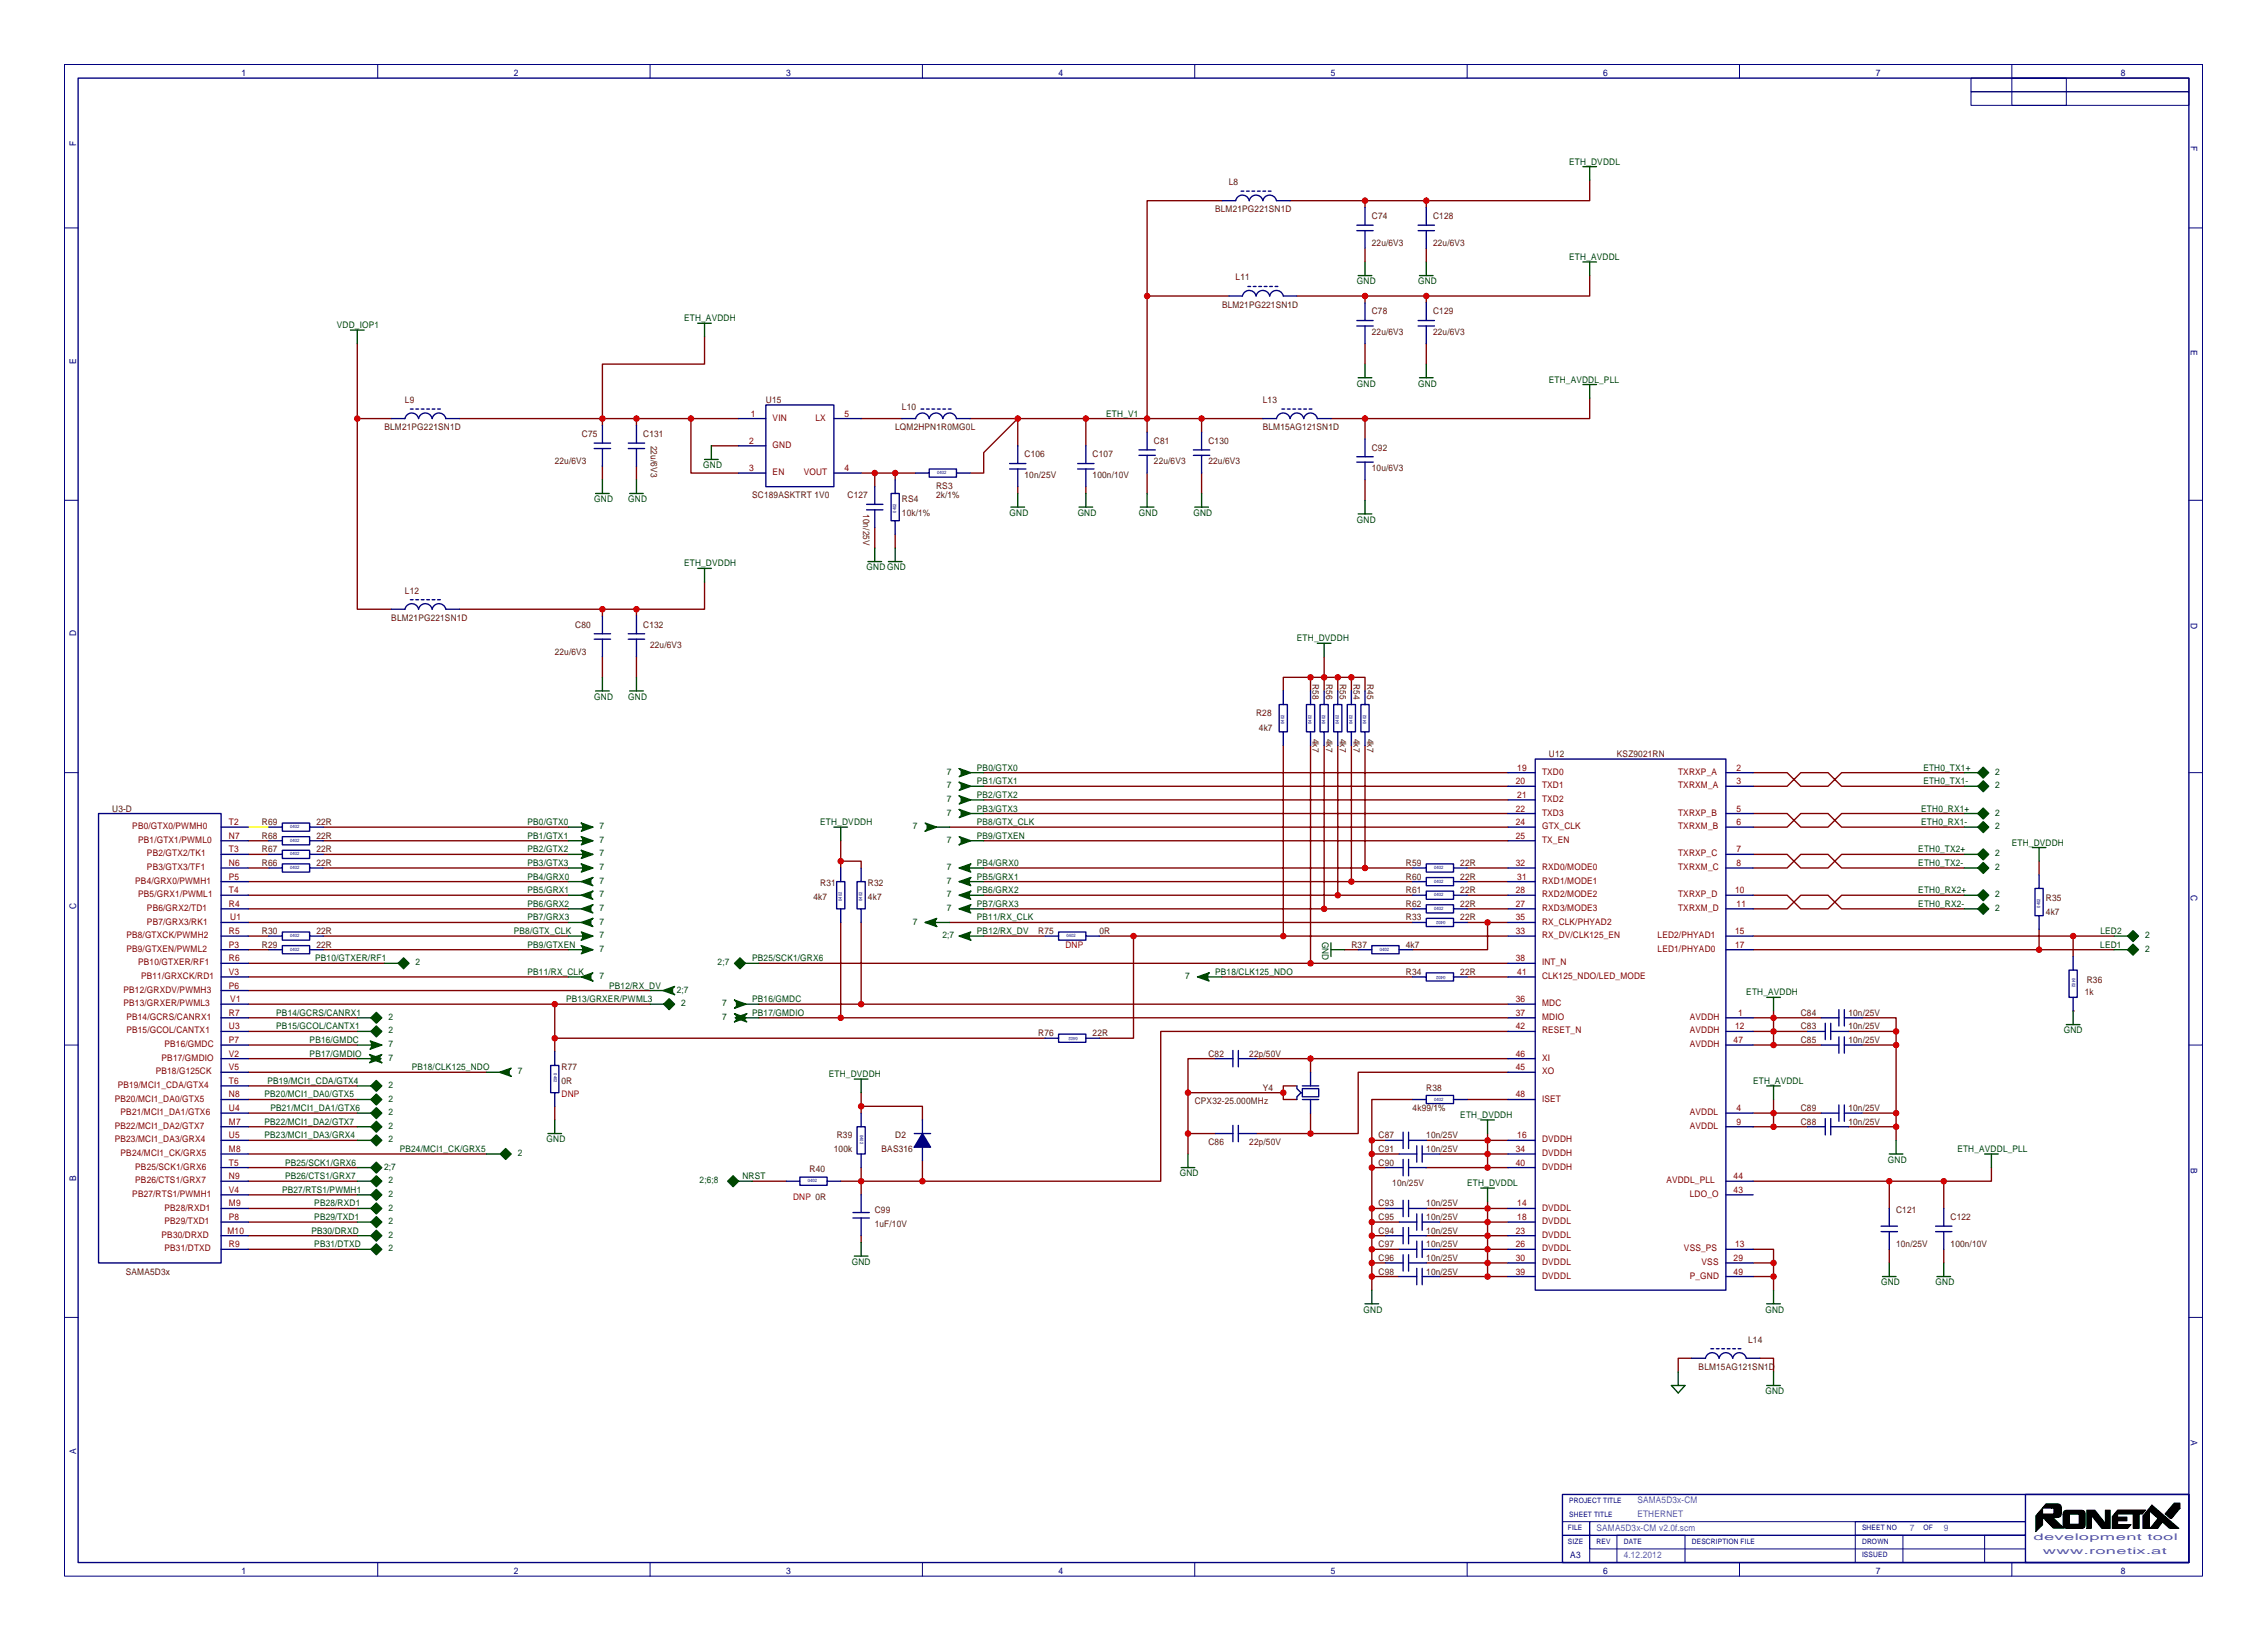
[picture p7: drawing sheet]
<svg xmlns="http://www.w3.org/2000/svg" width="423mm" height="306mm" viewBox="0 0 423 306" stroke-linecap="round" stroke-linejoin="round" font-family="sans-serif">
<defs><g id="words">
<g font-size="1.7" fill="#000080">
<text x="45.1" y="14.2">1</text>
<text x="95.9" y="14.2">2</text>
<text x="146.7" y="14.2">3</text>
<text x="197.5" y="14.2">4</text>
<text x="248.3" y="14.2">5</text>
<text x="299.1" y="14.2">6</text>
<text x="349.9" y="14.2">7</text>
<text x="395.6" y="14.2">8</text>
<text x="14.2" y="27.3" transform="rotate(-90 14.2 27.3)">F</text>
<text x="408.6" y="27.3" transform="rotate(90 408.6 27.3)">F</text>
<text x="408.6" y="65.4" transform="rotate(90 408.6 65.4)">E</text>
<text x="14.2" y="67.9" transform="rotate(-90 14.2 67.9)">E</text>
<text x="14.2" y="118.7" transform="rotate(-90 14.2 118.7)">D</text>
<text x="408.6" y="116.2" transform="rotate(90 408.6 116.2)">D</text>
<text x="408.6" y="167" transform="rotate(90 408.6 167)">C</text>
<text x="14.2" y="169.5" transform="rotate(-90 14.2 169.5)">C</text>
<text x="14.2" y="220.3" transform="rotate(-90 14.2 220.3)">B</text>
<text x="408.6" y="217.8" transform="rotate(90 408.6 217.8)">B</text>
<text x="408.6" y="268.6" transform="rotate(90 408.6 268.6)">A</text>
<text x="14.2" y="271.1" transform="rotate(-90 14.2 271.1)">A</text>
<text x="45.1" y="293.6">1</text>
<text x="95.9" y="293.6">2</text>
<text x="146.7" y="293.6">3</text>
<text x="197.5" y="293.6">4</text>
<text x="248.3" y="293.6">5</text>
<text x="292.9" y="290.5">A3</text>
<text x="299.1" y="293.6">6</text>
<text x="349.9" y="293.6">7</text>
<text x="395.6" y="293.6">8</text>
</g>
<g font-size="1.7" fill="#472400">
<text x="229.2" y="34.5">L8</text>
<text x="226.7" y="39.6">BLM21PG221SN1D</text>
<text x="255.9" y="40.9">C74</text>
<text x="267.3" y="40.9">C128</text>
<text x="255.9" y="45.9">22u/6V3</text>
<text x="267.3" y="45.9">22u/6V3</text>
<text x="230.5" y="52.3">L11</text>
<text x="227.9" y="57.4">BLM21PG221SN1D</text>
<text x="255.9" y="58.6">C78</text>
<text x="267.3" y="58.6">C129</text>
<text x="255.9" y="62.5">22u/6V3</text>
<text x="267.3" y="62.5">22u/6V3</text>
<text x="75.5" y="75.2">L9</text>
<text x="142.8" y="75.2">U15</text>
<text x="168.2" y="76.4">L10</text>
<text x="235.6" y="75.2">L13</text>
<text x="71.7" y="80.2">BLM21PG221SN1D</text>
<text x="108.6" y="81.5">C75</text>
<text x="120" y="81.5">C131</text>
<text x="121.4" y="83.1" transform="rotate(90 121.4 83.1)">22u/6V3</text>
<text x="167" y="80.2">LQM2HPN1R0MG0L</text>
<text x="215.2" y="82.8">C81</text>
<text x="225.4" y="82.8">C130</text>
<text x="235.6" y="80.2">BLM15AG121SN1D</text>
<text x="103.5" y="86.6">22u/6V3</text>
<text x="191.1" y="85.3">C106</text>
<text x="191.1" y="89.1">10n/25V</text>
<text x="203.8" y="85.3">C107</text>
<text x="203.8" y="89.1">100n/10V</text>
<text x="215.2" y="86.6">22u/6V3</text>
<text x="225.4" y="86.6">22u/6V3</text>
<text x="255.9" y="84">C92</text>
<text x="255.9" y="87.9">10u/6V3</text>
<text x="140.3" y="92.9">SC189ASKTRT 1V0</text>
<text x="158.1" y="92.9">C127</text>
<text x="161" y="95.9" transform="rotate(90 161 95.9)">10n/25V</text>
<text x="168.2" y="93.7">RS4</text>
<text x="174.6" y="91.2">RS3</text>
<text x="174.6" y="92.9">2k/1%</text>
<text x="168.2" y="96.2">10k/1%</text>
<text x="75.5" y="110.7">L12</text>
<text x="73" y="115.8">BLM21PG221SN1D</text>
<text x="107.3" y="117.1">C80</text>
<text x="120" y="117.1">C132</text>
<text x="103.5" y="122.1">22u/6V3</text>
<text x="121.3" y="120.9">22u/6V3</text>
<text x="244.8" y="127.6" transform="rotate(90 244.8 127.6)">R58</text>
<text x="247.4" y="127.6" transform="rotate(90 247.4 127.6)">R56</text>
<text x="249.9" y="127.6" transform="rotate(90 249.9 127.6)">R55</text>
<text x="252.4" y="127.6" transform="rotate(90 252.4 127.6)">R54</text>
<text x="255" y="127.6" transform="rotate(90 255 127.6)">R45</text>
<text x="234.3" y="133.6">R28</text>
<text x="234.8" y="136.4">4k7</text>
<text x="244.8" y="137.8" transform="rotate(90 244.8 137.8)">4k7</text>
<text x="247.4" y="137.8" transform="rotate(90 247.4 137.8)">4k7</text>
<text x="249.9" y="137.8" transform="rotate(90 249.9 137.8)">4k7</text>
<text x="252.4" y="137.8" transform="rotate(90 252.4 137.8)">4k7</text>
<text x="255" y="137.8" transform="rotate(90 255 137.8)">4k7</text>
<text x="288.9" y="141.2">U12</text>
<text x="301.6" y="141.2">KSZ9021RN</text>
<text x="20.9" y="151.4">U3-D</text>
<text x="48.9" y="153.9">R69</text>
<text x="59" y="153.9">22R</text>
<text x="48.9" y="156.4">R68</text>
<text x="48.9" y="159">R67</text>
<text x="48.9" y="161.5">R66</text>
<text x="59" y="156.4">22R</text>
<text x="59" y="159">22R</text>
<text x="59" y="161.5">22R</text>
<text x="262.2" y="161.5">R59</text>
<text x="272.4" y="161.5">22R</text>
<text x="151.7" y="167.9">4k7</text>
<text x="153" y="165.3">R31</text>
<text x="161.9" y="165.3">R32</text>
<text x="161.9" y="167.9">4k7</text>
<text x="262.2" y="164.1">R60</text>
<text x="262.2" y="166.6">R61</text>
<text x="272.4" y="164.1">22R</text>
<text x="272.4" y="166.6">22R</text>
<text x="262.2" y="169.1">R62</text>
<text x="262.2" y="171.7">R33</text>
<text x="272.4" y="169.1">22R</text>
<text x="272.4" y="171.7">22R</text>
<text x="381.6" y="168.1">R35</text>
<text x="381.6" y="170.7">4k7</text>
<text x="48.9" y="176.8">R29</text>
<text x="48.9" y="174.2">R30</text>
<text x="59" y="176.8">22R</text>
<text x="59" y="174.2">22R</text>
<text x="193.6" y="174.2">R75</text>
<text x="205.1" y="174.2">0R</text>
<text x="252.1" y="176.8">R37</text>
<text x="262.2" y="176.8">4k7</text>
<text x="262.2" y="181.8">R34</text>
<text x="272.4" y="181.8">22R</text>
<text x="388.9" y="185.6">1k</text>
<text x="389.2" y="183.4">R36</text>
<text x="335.9" y="192">C83</text>
<text x="335.9" y="189.5">C84</text>
<text x="344.8" y="192">10n/25V</text>
<text x="344.8" y="189.5">10n/25V</text>
<text x="193.6" y="193.3">R76</text>
<text x="203.8" y="193.3">22R</text>
<text x="225.4" y="197.1">C82</text>
<text x="233" y="197.1">22p/50V</text>
<text x="335.9" y="194.5">C85</text>
<text x="344.8" y="194.5">10n/25V</text>
<text x="104.7" y="199.6">R77</text>
<text x="104.7" y="202.2">0R</text>
<text x="235.6" y="203.4">Y4</text>
<text x="266" y="203.4">R38</text>
<text x="222.9" y="206">CPX32-25.000MHz</text>
<text x="263.5" y="207.2">4k99/1%</text>
<text x="335.9" y="209.8">C88</text>
<text x="335.9" y="207.2">C89</text>
<text x="344.8" y="209.8">10n/25V</text>
<text x="344.8" y="207.2">10n/25V</text>
<text x="155.5" y="214.9">100k</text>
<text x="156.1" y="212.3">R39</text>
<text x="164.4" y="214.9">BAS316</text>
<text x="167" y="212.3">D2</text>
<text x="225.4" y="213.6">C86</text>
<text x="233" y="213.6">22p/50V</text>
<text x="257.1" y="212.3">C87</text>
<text x="257.1" y="214.9">C91</text>
<text x="266" y="212.3">10n/25V</text>
<text x="266" y="214.9">10n/25V</text>
<text x="151" y="218.7">R40</text>
<text x="257.1" y="217.4">C90</text>
<text x="259.7" y="221.2">10n/25V</text>
<text x="163.2" y="226.3">C99</text>
<text x="257.1" y="227.6">C95</text>
<text x="257.1" y="225">C93</text>
<text x="266" y="227.6">10n/25V</text>
<text x="266" y="225">10n/25V</text>
<text x="353.7" y="226.3">C121</text>
<text x="363.8" y="227.6">C122</text>
<text x="163.2" y="228.8">1uF/10V</text>
<text x="257.1" y="232.6">C97</text>
<text x="257.1" y="230.1">C94</text>
<text x="266" y="232.6">10n/25V</text>
<text x="266" y="230.1">10n/25V</text>
<text x="353.7" y="232.6">10n/25V</text>
<text x="363.8" y="232.6">100n/10V</text>
<text x="23.5" y="237.7">SAMA5D3x</text>
<text x="257.1" y="235.2">C96</text>
<text x="257.1" y="237.7">C98</text>
<text x="266" y="235.2">10n/25V</text>
<text x="266" y="237.7">10n/25V</text>
<text x="326.1" y="250.4">L14</text>
<text x="316.8" y="255.5">BLM15AG121SN1D</text>
</g>
<g font-size="1.7" fill="#004700">
<text x="292.7" y="30.7">ETH_DVDDL</text>
<text x="253.1" y="53.1">GND</text>
<text x="264.5" y="53.1">GND</text>
<text x="292.7" y="48.5">ETH_AVDDL</text>
<text x="127.6" y="59.9">ETH_AVDDH</text>
<text x="62.8" y="61.2">VDD_IOP1</text>
<text x="288.9" y="71.3">ETH_AVDDL_PLL</text>
<text x="206.3" y="77.7">ETH_V1</text>
<text x="253.1" y="72.1">GND</text>
<text x="264.5" y="72.1">GND</text>
<text x="131.2" y="87.3">GND</text>
<text x="110.8" y="93.7">GND</text>
<text x="117.2" y="93.7">GND</text>
<text x="188.3" y="96.2">GND</text>
<text x="201" y="96.2">GND</text>
<text x="212.4" y="96.2">GND</text>
<text x="222.6" y="96.2">GND</text>
<text x="253.1" y="97.5">GND</text>
<text x="127.6" y="105.6">ETH_DVDDH</text>
<text x="161.6" y="106.4">GNDGND</text>
<text x="241.9" y="119.6">ETH_DVDDH</text>
<text x="110.8" y="130.5">GND</text>
<text x="117.2" y="130.5">GND</text>
<text x="182.2" y="143.7">PB0/GTX0</text>
<text x="358.7" y="143.7">ETH0_TX1+</text>
<text x="176.6" y="149.6">7</text>
<text x="176.6" y="144.5">7</text>
<text x="176.6" y="147">7</text>
<text x="182.2" y="148.8">PB2/GTX2</text>
<text x="182.2" y="146.3">PB1/GTX1</text>
<text x="358.7" y="146.3">ETH0_TX1-</text>
<text x="372.2" y="144.5">2</text>
<text x="372.2" y="147">2</text>
<text x="98.4" y="153.9">PB0/GTX0</text>
<text x="111.8" y="154.7">7</text>
<text x="153" y="153.9">ETH_DVDDH</text>
<text x="170.2" y="154.7">7</text>
<text x="176.6" y="152.1">7</text>
<text x="182.2" y="153.9">PB8/GTX_CLK</text>
<text x="182.2" y="151.4">PB3/GTX3</text>
<text x="358.3" y="151.4">ETH0_RX1+</text>
<text x="358.3" y="153.9">ETH0_RX1-</text>
<text x="372.2" y="152.1">2</text>
<text x="372.2" y="154.7">2</text>
<text x="98.4" y="156.4">PB1/GTX1</text>
<text x="98.4" y="159">PB2/GTX2</text>
<text x="98.4" y="161.5">PB3/GTX3</text>
<text x="111.8" y="157.2">7</text>
<text x="111.8" y="159.7">7</text>
<text x="176.6" y="157.2">7</text>
<text x="182.2" y="161.5">PB4/GRX0</text>
<text x="182.2" y="156.4">PB9/GTXEN</text>
<text x="357.8" y="159">ETH0_TX2+</text>
<text x="357.8" y="161.5">ETH0_TX2-</text>
<text x="372.2" y="159.7">2</text>
<text x="375.3" y="157.7">ETH_DVDDH</text>
<text x="98.4" y="166.6">PB5/GRX1</text>
<text x="98.4" y="164.1">PB4/GRX0</text>
<text x="111.8" y="167.4">7</text>
<text x="111.8" y="164.8">7</text>
<text x="111.8" y="162.3">7</text>
<text x="176.6" y="164.8">7</text>
<text x="176.6" y="167.4">7</text>
<text x="176.6" y="162.3">7</text>
<text x="182.2" y="164.1">PB5/GRX1</text>
<text x="182.2" y="166.6">PB6/GRX2</text>
<text x="357.8" y="166.6">ETH0_RX2+</text>
<text x="372.2" y="162.3">2</text>
<text x="372.2" y="167.4">2</text>
<text x="98.4" y="169.1">PB6/GRX2</text>
<text x="98.4" y="171.7">PB7/GRX3</text>
<text x="111.8" y="169.9">7</text>
<text x="111.8" y="172.4">7</text>
<text x="170.2" y="172.4">7</text>
<text x="176.6" y="169.9">7</text>
<text x="182.2" y="171.7">PB11/RX_CLK</text>
<text x="182.2" y="169.1">PB7/GRX3</text>
<text x="357.8" y="169.1">ETH0_RX2-</text>
<text x="372.2" y="169.9">2</text>
<text x="58.8" y="179.3">PB10/GTXER/RF1</text>
<text x="95.9" y="174.2">PB8/GTX_CLK</text>
<text x="98.4" y="176.8">PB9/GTXEN</text>
<text x="111.8" y="175">7</text>
<text x="111.8" y="177.5">7</text>
<text x="140.3" y="179.3">PB25/SCK1/GRX6</text>
<text x="175.8" y="175">2;7</text>
<text x="182.2" y="174.2">PB12/RX_DV</text>
<text x="246.6" y="175.6" transform="rotate(90 246.6 175.6)">GND</text>
<text x="391.7" y="176.8">LED1</text>
<text x="391.8" y="174.2">LED2</text>
<text x="400.1" y="175">2</text>
<text x="400.1" y="177.5">2</text>
<text x="77.5" y="180.1">2</text>
<text x="98.4" y="181.8">PB11/RX_CLK</text>
<text x="111.8" y="182.6">7</text>
<text x="113.6" y="184.4">PB12/RX_DV</text>
<text x="126.2" y="185.1">2;7</text>
<text x="133.9" y="180.1">2;7</text>
<text x="221" y="182.6">7</text>
<text x="226.7" y="181.8">PB18/CLK125_NDO</text>
<text x="325.7" y="185.6">ETH_AVDDH</text>
<text x="51.5" y="192">PB15/GCOL/CANTX1</text>
<text x="51.5" y="189.5">PB14/GCRS/CANRX1</text>
<text x="72.4" y="190.2">2</text>
<text x="105.6" y="186.9">PB13/GRXER/PWML3</text>
<text x="127.1" y="187.7">2</text>
<text x="134.7" y="187.7">7</text>
<text x="134.7" y="190.2">7</text>
<text x="140.3" y="186.9">PB16/GMDC</text>
<text x="140.3" y="189.5">PB17/GMDIO</text>
<text x="57.8" y="197.1">PB17/GMDIO</text>
<text x="57.8" y="194.5">PB16/GMDC</text>
<text x="72.4" y="197.8">7</text>
<text x="72.4" y="195.3">7</text>
<text x="72.4" y="192.8">2</text>
<text x="384.9" y="192.8">GND</text>
<text x="49.9" y="202.2">PB19/MCI1_CDA/GTX4</text>
<text x="72.4" y="202.9">2</text>
<text x="76.8" y="199.6">PB18/CLK125_NDO</text>
<text x="96.6" y="200.4">7</text>
<text x="154.6" y="200.9">ETH_DVDDH</text>
<text x="327" y="202.2">ETH_AVDDL</text>
<text x="49.3" y="209.8">PB22/MCI1_DA2/GTX7</text>
<text x="49.3" y="204.7">PB20/MCI1_DA0/GTX5</text>
<text x="50.4" y="207.2">PB21/MCI1_DA1/GTX6</text>
<text x="72.4" y="208">2</text>
<text x="72.4" y="205.5">2</text>
<text x="272.4" y="208.5">ETH_DVDDH</text>
<text x="49.3" y="212.3">PB23/MCI1_DA3/GRX4</text>
<text x="72.4" y="213.1">2</text>
<text x="72.4" y="210.5">2</text>
<text x="74.6" y="214.9">PB24/MCI1_CK/GRX5</text>
<text x="96.6" y="215.6">2</text>
<text x="101.9" y="213.1">GND</text>
<text x="365.1" y="214.9">ETH_AVDDL_PLL</text>
<text x="53.2" y="217.4">PB25/SCK1/GRX6</text>
<text x="53.2" y="219.9">PB26/CTS1/GRX7</text>
<text x="71.6" y="218.2">2;7</text>
<text x="72.4" y="220.7">2</text>
<text x="130.5" y="220.7">2;6;8</text>
<text x="138.5" y="219.9">NRST</text>
<text x="220.1" y="219.4">GND</text>
<text x="273.7" y="221.2">ETH_DVDDL</text>
<text x="352.1" y="216.9">GND</text>
<text x="52.6" y="222.5">PB27/RTS1/PWMH1</text>
<text x="58.6" y="225">PB28/RXD1</text>
<text x="58.6" y="227.6">PB29/TXD1</text>
<text x="72.4" y="223.2">2</text>
<text x="72.4" y="225.8">2</text>
<text x="58.1" y="230.1">PB30/DRXD</text>
<text x="58.6" y="232.6">PB31/DTXD</text>
<text x="72.4" y="228.3">2</text>
<text x="72.4" y="230.9">2</text>
<text x="72.4" y="233.4">2</text>
<text x="158.9" y="235.9">GND</text>
<text x="350.9" y="239.7">GND</text>
<text x="361" y="239.7">GND</text>
<text x="254.3" y="244.8">GND</text>
<text x="329.3" y="244.8">GND</text>
<text x="329.3" y="260.1">GND</text>
</g>
<g font-size="1.7" fill="#800000">
<text x="140" y="77.7">1</text>
<text x="157.5" y="77.7">5</text>
<text x="139.8" y="82.8">2</text>
<text x="144.1" y="78.5">VIN</text>
<text x="144.1" y="83.5">GND</text>
<text x="152.1" y="78.5">LX</text>
<text x="139.8" y="87.9">3</text>
<text x="144.1" y="88.6">EN</text>
<text x="149.9" y="88.6">VOUT</text>
<text x="157.5" y="87.9">4</text>
<text x="283" y="143.7">19</text>
<text x="323.9" y="143.7">2</text>
<text x="282.7" y="146.3">20</text>
<text x="283" y="148.8">21</text>
<text x="287.6" y="144.5">TXD0</text>
<text x="287.6" y="147">TXD1</text>
<text x="287.6" y="149.6">TXD2</text>
<text x="313" y="144.5">TXRXP_A</text>
<text x="313" y="147">TXRXM_A</text>
<text x="323.9" y="146.3">3</text>
<text x="24.7" y="154.7">PB0/GTX0/PWMH0</text>
<text x="42.7" y="153.9">T2</text>
<text x="282.7" y="151.4">22</text>
<text x="282.7" y="153.9">24</text>
<text x="287.6" y="152.1">TXD3</text>
<text x="287.6" y="154.7">GTX_CLK</text>
<text x="313" y="152.1">TXRXP_B</text>
<text x="313" y="154.7">TXRXM_B</text>
<text x="323.9" y="151.4">5</text>
<text x="323.9" y="153.9">6</text>
<text x="25.8" y="157.2">PB1/GTX1/PWML0</text>
<text x="27.4" y="159.7">PB2/GTX2/TK1</text>
<text x="42.7" y="156.4">N7</text>
<text x="42.7" y="159">T3</text>
<text x="42.7" y="161.5">N6</text>
<text x="282.7" y="156.4">25</text>
<text x="282.7" y="161.5">32</text>
<text x="287.6" y="157.2">TX_EN</text>
<text x="313" y="159.7">TXRXP_C</text>
<text x="323.9" y="159">7</text>
<text x="323.9" y="161.5">8</text>
<text x="25.2" y="164.8">PB4/GRX0/PWMH1</text>
<text x="25.8" y="167.4">PB5/GRX1/PWML1</text>
<text x="27.4" y="162.3">PB3/GTX3/TF1</text>
<text x="42.7" y="164.1">P5</text>
<text x="42.7" y="166.6">T4</text>
<text x="282.7" y="166.6">28</text>
<text x="283" y="164.1">31</text>
<text x="287.6" y="167.4">RXD2/MODE2</text>
<text x="287.6" y="164.8">RXD1/MODE1</text>
<text x="287.6" y="162.3">RXD0/MODE0</text>
<text x="313" y="162.3">TXRXM_C</text>
<text x="313" y="167.4">TXRXP_D</text>
<text x="323.6" y="166.6">10</text>
<text x="27.4" y="169.9">PB6/GRX2/TD1</text>
<text x="27.4" y="172.4">PB7/GRX3/RK1</text>
<text x="42.7" y="169.1">R4</text>
<text x="43" y="171.7">U1</text>
<text x="282.7" y="169.1">27</text>
<text x="282.7" y="171.7">35</text>
<text x="287.6" y="169.9">RXD3/MODE3</text>
<text x="287.6" y="172.4">RX_CLK/PHYAD2</text>
<text x="313" y="169.9">TXRXM_D</text>
<text x="323.9" y="169.1">11</text>
<text x="23.6" y="175">PB8/GTXCK/PWMH2</text>
<text x="23.6" y="177.5">PB9/GTXEN/PWML2</text>
<text x="42.7" y="174.2">R5</text>
<text x="42.7" y="176.8">P3</text>
<text x="42.7" y="179.3">R6</text>
<text x="282.7" y="174.2">33</text>
<text x="282.7" y="179.3">38</text>
<text x="287.6" y="175">RX_DV/CLK125_EN</text>
<text x="309.2" y="175">LED2/PHYAD1</text>
<text x="309.2" y="177.5">LED1/PHYAD0</text>
<text x="323.6" y="174.2">15</text>
<text x="323.6" y="176.8">17</text>
<text x="23" y="185.1">PB12/GRXDV/PWMH3</text>
<text x="25.8" y="180.1">PB10/GTXER/RF1</text>
<text x="26.3" y="182.6">PB11/GRXCK/RD1</text>
<text x="42.7" y="181.8">V3</text>
<text x="42.7" y="184.4">P6</text>
<text x="283" y="181.8">41</text>
<text x="287.6" y="180.1">INT_N</text>
<text x="287.6" y="182.6">CLK125_NDO/LED_MODE</text>
<text x="23" y="187.7">PB13/GRXER/PWML3</text>
<text x="23.6" y="190.2">PB14/GCRS/CANRX1</text>
<text x="42.7" y="189.5">R7</text>
<text x="42.7" y="192">U3</text>
<text x="43" y="186.9">V1</text>
<text x="282.7" y="186.9">36</text>
<text x="282.7" y="189.5">37</text>
<text x="282.7" y="192">42</text>
<text x="287.6" y="187.7">MDC</text>
<text x="287.6" y="190.2">MDIO</text>
<text x="315.2" y="190.2">AVDDH</text>
<text x="323.6" y="192">12</text>
<text x="324.2" y="189.5">1</text>
<text x="23.6" y="192.8">PB15/GCOL/CANTX1</text>
<text x="30.1" y="197.8">PB17/GMDIO</text>
<text x="30.7" y="195.3">PB16/GMDC</text>
<text x="42.7" y="194.5">P7</text>
<text x="42.7" y="197.1">V2</text>
<text x="282.7" y="197.1">46</text>
<text x="287.6" y="192.8">RESET_N</text>
<text x="287.6" y="197.8">XI</text>
<text x="315.2" y="192.8">AVDDH</text>
<text x="315.2" y="195.3">AVDDH</text>
<text x="323.4" y="194.5">47</text>
<text x="22" y="202.9">PB19/MCI1_CDA/GTX4</text>
<text x="29.1" y="200.4">PB18/G125CK</text>
<text x="42.7" y="199.6">V5</text>
<text x="42.7" y="202.2">T6</text>
<text x="282.7" y="199.6">45</text>
<text x="287.6" y="200.4">XO</text>
<text x="21.4" y="205.5">PB20/MCI1_DA0/GTX5</text>
<text x="22.5" y="208">PB21/MCI1_DA1/GTX6</text>
<text x="42.7" y="204.7">N8</text>
<text x="42.7" y="207.2">U4</text>
<text x="42.7" y="209.8">M7</text>
<text x="282.7" y="204.7">48</text>
<text x="287.6" y="205.5">ISET</text>
<text x="315.2" y="208">AVDDL</text>
<text x="323.9" y="207.2">4</text>
<text x="323.9" y="209.8">9</text>
<text x="21.4" y="210.5">PB22/MCI1_DA2/GTX7</text>
<text x="21.4" y="213.1">PB23/MCI1_DA3/GRX4</text>
<text x="22.5" y="215.6">PB24/MCI1_CK/GRX5</text>
<text x="42.7" y="212.3">U5</text>
<text x="42.7" y="214.9">M8</text>
<text x="282.7" y="214.9">34</text>
<text x="283" y="212.3">16</text>
<text x="287.6" y="213.1">DVDDH</text>
<text x="287.6" y="215.6">DVDDH</text>
<text x="315.2" y="210.5">AVDDL</text>
<text x="25.2" y="218.2">PB25/SCK1/GRX6</text>
<text x="25.2" y="220.7">PB26/CTS1/GRX7</text>
<text x="42.7" y="217.4">T5</text>
<text x="42.7" y="219.9">N9</text>
<text x="282.7" y="217.4">40</text>
<text x="287.6" y="218.2">DVDDH</text>
<text x="310.8" y="220.7">AVDDL_PLL</text>
<text x="323.4" y="219.9">44</text>
<text x="24.7" y="223.2">PB27/RTS1/PWMH1</text>
<text x="30.7" y="225.8">PB28/RXD1</text>
<text x="42.7" y="222.5">V4</text>
<text x="42.7" y="225">M9</text>
<text x="42.7" y="227.6">P8</text>
<text x="283" y="225">14</text>
<text x="283" y="227.6">18</text>
<text x="287.6" y="225.8">DVDDL</text>
<text x="315.2" y="223.2">LDO_O</text>
<text x="323.4" y="222.5">43</text>
<text x="30.1" y="230.9">PB30/DRXD</text>
<text x="30.7" y="228.3">PB29/TXD1</text>
<text x="30.7" y="233.4">PB31/DTXD</text>
<text x="42.4" y="230.1">M10</text>
<text x="42.7" y="232.6">R9</text>
<text x="282.7" y="230.1">23</text>
<text x="282.7" y="232.6">26</text>
<text x="287.6" y="228.3">DVDDL</text>
<text x="287.6" y="230.9">DVDDL</text>
<text x="287.6" y="233.4">DVDDL</text>
<text x="314.1" y="233.4">VSS_PS</text>
<text x="323.6" y="232.6">13</text>
<text x="282.7" y="235.2">30</text>
<text x="282.7" y="237.7">39</text>
<text x="287.6" y="235.9">DVDDL</text>
<text x="287.6" y="238.5">DVDDL</text>
<text x="315.2" y="238.5">P_GND</text>
<text x="317.4" y="235.9">VSS</text>
<text x="323.4" y="235.2">29</text>
<text x="323.4" y="237.7">49</text>
</g>
<g font-size="1.7" fill="#e30000">
<text x="198.7" y="176.8">DNP</text>
<text x="104.7" y="204.7">DNP</text>
<text x="147.9" y="223.7">DNP 0R</text>
</g>
<g font-size="1.7" fill="#0d7af2">
<text x="305.4" y="280.4">SAMA5D3x-CM</text>
<text x="297.8" y="285.5">SAMA5D3x-CM v2.0f.scm</text>
<text x="305.4" y="282.9">ETHERNET</text>
<text x="356.2" y="285.5">7</text>
<text x="362.6" y="285.5">9</text>
<text x="379.3" y="287.2">development tool</text>
<text x="302.9" y="290.5">4.12.2012</text>
<text x="381" y="289.8">www.ronetix.at</text>
</g>
<g font-size="1.4" fill="#000080">
<text x="292.7" y="280.3">PROJECT TITLE</text>
<text x="292.5" y="287.9">SIZE</text>
<text x="292.5" y="285.4">FILE</text>
<text x="292.7" y="282.9">SHEET TITLE</text>
<text x="297.8" y="287.9">REV</text>
<text x="302.9" y="287.9">DATE</text>
<text x="315.6" y="287.9">DESCRIPTION FILE</text>
<text x="347.3" y="287.9">DROWN</text>
<text x="347.3" y="285.4">SHEET NO</text>
<text x="358.7" y="285.4">OF</text>
<text x="347.3" y="290.5">ISSUED</text>
</g>
<g font-size=".8" fill="#000080">
<text x="174.8" y="88.4">0402</text>
<text x="167.2" y="95.6" transform="rotate(-90 167.2 95.6)">0402</text>
<text x="239.6" y="135" transform="rotate(-90 239.6 135)">0402</text>
<text x="244.6" y="135" transform="rotate(-90 244.6 135)">0402</text>
<text x="247.2" y="135" transform="rotate(-90 247.2 135)">0402</text>
<text x="249.7" y="135" transform="rotate(-90 249.7 135)">0402</text>
<text x="252.3" y="135" transform="rotate(-90 252.3 135)">0402</text>
<text x="254.8" y="135" transform="rotate(-90 254.8 135)">0402</text>
<text x="54.1" y="154.5">0402</text>
<text x="54.1" y="157">0402</text>
<text x="54.1" y="159.5">0402</text>
<text x="54.1" y="162.1">0402</text>
<text x="267.5" y="162.1">0402</text>
<text x="267.5" y="164.6">0402</text>
<text x="267.5" y="167.2">0402</text>
<text x="157" y="168" transform="rotate(-90 157 168)">0402</text>
<text x="160.8" y="168" transform="rotate(-90 160.8 168)">0402</text>
<text x="267.5" y="169.7">0402</text>
<text x="269.6" y="171.9" transform="rotate(-180 269.6 171.9)">0402</text>
<text x="380.5" y="169.3" transform="rotate(-90 380.5 169.3)">0402</text>
<text x="54.1" y="177.3">0402</text>
<text x="54.1" y="174.8">0402</text>
<text x="198.9" y="174.8">0402</text>
<text x="257.3" y="177.3">0402</text>
<text x="269.6" y="182" transform="rotate(-180 269.6 182)">0402</text>
<text x="386.5" y="182.4" transform="rotate(90 386.5 182.4)">0402</text>
<text x="201.1" y="193.4" transform="rotate(-180 201.1 193.4)">0402</text>
<text x="103.3" y="200.2" transform="rotate(90 103.3 200.2)">0402</text>
<text x="267.5" y="205.3">0402</text>
<text x="160.4" y="211.6" transform="rotate(90 160.4 211.6)">0402</text>
<text x="150.7" y="220.5">0402</text>
</g>
</g></defs>
<g fill="none" stroke="#800000" stroke-width=".25">
<path d="M227.9 37.4h-13.9v17.8M240.6 37.4h25.4M254.6 37.4v1.3M266 37.4v1.3M296.5 33.6v3.8h-30.5M214 55.2v22.9h-11.5M214 55.2h15.2M241.9 55.2h24.1M254.6 46.3v2.6M254.6 55.2v1.3M266 46.3v2.6M266 55.2v1.3"/>
<path d="M296.5 51.4v3.8h-30.5M66.6 78.1v35.5h6.4M66.6 78.1h6.4M66.6 64.1v14M85.7 78.1h43.2M118.7 78.1v1.2M131.4 62.8v5.1h-19v11.4M137.8 78.1h-8.9v10.1h8.9M160.6 78.1h7.6M180.9 78.1h21.6M202.5 78.1v5.1M224.1 78.1v2.5"/>
<path d="M235.6 78.1h-21.6v2.5M248.3 78.1h6.3M254.6 64.1v3.8M254.6 78.1v3.8M266 64.1v3.8M296.5 74.3v3.8h-41.9M112.4 87v2.5M118.7 87v2.5M132.7 83.2h5.1M160.6 88.2h10.2M163.2 88.2v2.6M163.2 98.4v3.8"/>
<path d="M167 88.2v1.3M167 99.7v2.5M189.8 83.2v-5.1l-6.3 6.3v3.8h-2.6M189.8 90.8v1.2M202.5 90.8v1.2M214 88.2v3.8M224.1 88.2v3.8M254.6 89.5v3.8M85.7 113.6h33M112.4 113.6v1.3M118.7 113.6v1.3M131.4 108.6v5h-12.7"/>
<path d="M112.4 122.5v3.8M118.7 122.5v3.8M239.4 139v35.6M244.4 126.3h-5v2.6M244.4 126.3v2.6M244.4 139v40.7M244.4 126.3h7.7M247 122.5v6.4M247 139v30.5M249.5 126.3v2.6M249.5 139v28M252.1 126.3h2.5v2.6"/>
<path d="M252.1 126.3v2.6M252.1 139v25.4M254.6 139v22.9M46.3 159.4h3.8M46.3 156.8h3.8M60.3 159.4h45.7M60.3 156.8h45.7M60.3 154.3h45.7M156.8 156.8v5.1M177.1 154.3h104.2M183.5 156.8h97.8M183.5 151.7h97.8"/>
<path d="M183.5 149.2h97.8M183.5 146.7h97.8M183.5 144.1h97.8M327 159.4h6.3l2.6 2.5h5.1l2.5-2.5h22.9M327 154.3h6.3l2.6-2.6h5.1l2.5 2.6h22.9M327 151.7h6.3l2.6 2.6h5.1l2.5-2.6h22.9M327 146.7h6.3l2.6-2.6h5.1l2.5 2.6h22.9M327 144.1h6.3l2.6 2.6h5.1l2.5-2.6h22.9M46.3 177.1h3.8M46.3 172.1h59.7M46.3 169.5h59.7M46.3 167h59.7"/>
<path d="M46.3 164.4h59.7M46.3 174.6h3.8M46.3 161.9h3.8M46.3 179.7h25.4M60.3 177.1h45.7M60.3 174.6h45.7M60.3 161.9h45.7M141.6 179.7h139.7M156.8 160.6h3.8v1.3M156.8 172.1v17.7M160.6 172.1v15.2M177.1 172.1h86.4"/>
<path d="M183.5 169.5h80M183.5 167h80M183.5 164.4h80M183.5 174.6h11.4M183.5 161.9h80M205.1 174.6h76.2M211.4 174.6v19h-6.3M250.8 177.1h2.5M273.7 172.1h7.6M273.7 169.5h7.6M273.7 167h7.6M273.7 164.4h7.6"/>
<path d="M273.7 161.9h7.6M277.5 172.1v5h-14M327 169.5h6.3l2.6-2.5h5.1l2.5 2.5h22.9M327 167h6.3l2.6 2.5h5.1l2.5-2.5h22.9M327 161.9h6.3l2.6-2.5h5.1l2.5 2.5h22.9M327 177.1h67.3M327 174.6h67.3M380.3 160.6v2.6M380.3 173.3v3.8M386.7 174.6v3.8M46.3 182.2h59.7M46.3 187.3h75"/>
<path d="M46.3 200h44.5M46.3 197.5h20.3M46.3 194.9h20.3M46.3 192.4h20.3M46.3 189.8h20.3M46.3 184.8h75M103.5 187.3v8.9M103.5 193.6h91.4M141.6 187.3h139.7M141.6 189.8h139.7M226.7 197.5h-5.1v6.3M227.9 182.2h35.6"/>
<path d="M234.3 197.5h47M244.4 197.5v2.5M273.7 182.2h7.6M281.3 200h-28v11.4h-8.9M281.3 192.4h-64.8v27.9h-44.4M327 194.9h12.7M327 192.4h10.2M327 189.8h12.7M330.8 188.6v6.3M344.8 192.4h8.9M347.3 189.8h6.4v2.6M347.3 194.9h6.4"/>
<path d="M353.7 192.4v20.3M386.7 188.6h.1M46.3 205.1h20.3M46.3 217.8h20.3M46.3 215.2h44.5M46.3 212.7h20.3M46.3 210.2h20.3M46.3 207.6h20.3M46.3 202.5h20.3M103.5 206.3v2.6M160.6 206.3h11.5v2.6M160.6 203.8v3.8"/>
<path d="M160.6 217.8v5.1M172.1 216.5v3.8M221.6 203.8v11.4M221.6 203.8h17.8M221.6 211.4h5.1M234.3 211.4h10.1M239.4 203.8v1.3h2.5M241.9 202.5h-2.5v1.3M244.4 207.6v3.8M255.9 212.7v20.3M255.9 217.8h2.5M255.9 215.2h5.1"/>
<path d="M255.9 212.7h2.5M263.5 205.1h-7.6v7.6M266 217.8h15.3M266 212.7h15.3M268.6 215.2h12.7M273.7 205.1h7.6M277.5 211.4v6.4M327 210.2h10.2M327 207.6h12.7M330.8 205.1v5.1M344.8 210.2h8.9M347.3 207.6h6.4"/>
<path d="M371.4 217.8v2.5h-8.8M46.3 220.3h20.3M46.3 233h20.3M46.3 230.5h20.3M46.3 227.9h20.3M46.3 225.4h20.3M46.3 222.9h20.3M140.3 220.3h6.4M156.8 220.3h15.3M160.6 230.5v1.2M255.9 233v5.1M255.9 238.1v2.5"/>
<path d="M255.9 233h5.1M255.9 230.5h2.5M255.9 227.9h5.1M255.9 225.4h2.5M255.9 238.1h5.1M255.9 235.6h2.5M266 230.5h15.3M266 225.4h15.3M266 235.6h15.3M268.6 233h12.7M268.6 227.9h12.7M268.6 238.1h12.7"/>
<path d="M277.5 224.1v14M327 233h3.8v2.6M327 220.3h35.6M327 238.1h3.8M327 235.6h3.8M330.8 235.6v5M352.4 220.3v5.1M352.4 233v2.6M362.6 220.3v5.1M362.6 233v2.6M315.6 253.3h-2.6v2.6M328.3 253.3h2.5v2.6"/>
</g>
<path d="M46.3 154.3h3.8" fill="none" stroke="#ff0" stroke-width=".25"/>
<g fill="#000" stroke="#000" stroke-width=".19">
<path d="M381.6 280.5h2.2l.5 .2 .2 .4v1.2l-.2 .5-.4 .2-1.2 .1 .4 .1 1.9 1.8h-2l-2-2.1v1.5l-1.3 1.3v-3zM381 281.3v1.1h1.8l.3-.1v-.8l-.1-.2z" fill-rule="evenodd"/>
<path d="M385 281.9l.6-.2h2.6l.5 .1 .2 .6v2l-.1 .5-.6 .2h-2.7l-.4-.1-.3-.7v-2zM386 282.4v1.9h1.8v-1.9z" fill-rule="evenodd"/>
<path d="M389.2 281.7h1.5l1.7 2 .4 .8-.1-2.8h.9v3.4h-1.6l-1.7-2.2-.3-.7 .1 2.9h-.9z" fill-rule="evenodd"/>
<path d="M395 281.6h5.2l-.6 .8h-.6v2.7h-1.1v-2.7h-2.9v.6h1.7v.7h-1.7v.6l2.5 .1-.6 .7h-2.9v-2.3z" fill-rule="evenodd"/>
<path d="M401.4 280.7l5 4.4h-1.7l-1.4-1.2-.9 1.2h-1.4l1.4-1.7 .2-.1-1.7-1.5v3.3h-1.2v-2.4z" fill-rule="evenodd"/>
<path d="M405.5 280.3h1.1v1l-1.5 1.8-.3 .1-1-.8z" fill-rule="evenodd"/>
</g>
<g fill="#e30000" stroke="#e30000" stroke-width=".19">
<circle cx="353.7" cy="192.4" r=".51"/>
<circle cx="330.8" cy="194.9" r=".51"/>
<circle cx="330.8" cy="189.8" r=".51"/>
<circle cx="330.8" cy="192.4" r=".51"/>
<circle cx="380.3" cy="177.1" r=".51"/>
<circle cx="386.7" cy="174.6" r=".51"/>
<circle cx="362.6" cy="220.3" r=".51"/>
<circle cx="118.7" cy="113.6" r=".51"/>
<circle cx="118.7" cy="78.1" r=".51"/>
<circle cx="353.7" cy="194.9" r=".51"/>
<circle cx="352.4" cy="220.3" r=".51"/>
<circle cx="353.7" cy="207.6" r=".51"/>
<circle cx="353.7" cy="210.2" r=".51"/>
<circle cx="330.8" cy="207.6" r=".51"/>
<circle cx="330.8" cy="210.2" r=".51"/>
<circle cx="277.5" cy="172.1" r=".51"/>
<circle cx="277.5" cy="212.7" r=".51"/>
<circle cx="277.5" cy="215.2" r=".51"/>
<circle cx="254.6" cy="37.4" r=".51"/>
<circle cx="277.5" cy="217.8" r=".51"/>
<circle cx="330.8" cy="235.6" r=".51"/>
<circle cx="330.8" cy="238.1" r=".51"/>
<circle cx="277.5" cy="238.1" r=".51"/>
<circle cx="254.6" cy="55.2" r=".51"/>
<circle cx="214" cy="55.2" r=".51"/>
<circle cx="277.5" cy="235.6" r=".51"/>
<circle cx="277.5" cy="233" r=".51"/>
<circle cx="277.5" cy="230.5" r=".51"/>
<circle cx="277.5" cy="227.9" r=".51"/>
<circle cx="277.5" cy="225.4" r=".51"/>
<circle cx="156.8" cy="160.6" r=".51"/>
<circle cx="247" cy="126.3" r=".51"/>
<circle cx="214" cy="78.1" r=".51"/>
<circle cx="249.5" cy="126.3" r=".51"/>
<circle cx="252.1" cy="126.3" r=".51"/>
<circle cx="252.1" cy="164.4" r=".51"/>
<circle cx="254.6" cy="161.9" r=".51"/>
<circle cx="244.4" cy="179.7" r=".51"/>
<circle cx="249.5" cy="167" r=".51"/>
<circle cx="244.4" cy="197.5" r=".51"/>
<circle cx="255.9" cy="212.7" r=".51"/>
<circle cx="221.6" cy="211.4" r=".51"/>
<circle cx="239.4" cy="203.8" r=".51"/>
<circle cx="221.6" cy="203.8" r=".51"/>
<circle cx="255.9" cy="217.8" r=".51"/>
<circle cx="255.9" cy="215.2" r=".51"/>
<circle cx="254.6" cy="78.1" r=".51"/>
<circle cx="244.4" cy="211.4" r=".51"/>
<circle cx="202.5" cy="78.1" r=".51"/>
<circle cx="128.9" cy="78.1" r=".51"/>
<circle cx="160.6" cy="206.3" r=".51"/>
<circle cx="172.1" cy="220.3" r=".51"/>
<circle cx="160.6" cy="220.3" r=".51"/>
<circle cx="247" cy="169.5" r=".51"/>
<circle cx="239.4" cy="174.6" r=".51"/>
<circle cx="156.8" cy="189.8" r=".51"/>
<circle cx="66.6" cy="78.1" r=".51"/>
<circle cx="112.4" cy="78.1" r=".51"/>
<circle cx="112.4" cy="113.6" r=".51"/>
<circle cx="160.6" cy="187.3" r=".51"/>
<circle cx="255.9" cy="225.4" r=".51"/>
<circle cx="255.9" cy="238.1" r=".51"/>
<circle cx="255.9" cy="235.6" r=".51"/>
<circle cx="255.9" cy="233" r=".51"/>
<circle cx="255.9" cy="230.5" r=".51"/>
<circle cx="255.9" cy="227.9" r=".51"/>
<circle cx="244.4" cy="126.3" r=".51"/>
<circle cx="103.5" cy="187.3" r=".51"/>
<circle cx="211.4" cy="174.6" r=".51"/>
<circle cx="103.5" cy="193.6" r=".51"/>
<circle cx="224.1" cy="78.1" r=".51"/>
<circle cx="266" cy="55.2" r=".51"/>
<circle cx="266" cy="37.4" r=".51"/>
<circle cx="163.2" cy="88.2" r=".51"/>
<circle cx="189.8" cy="78.1" r=".51"/>
<circle cx="167" cy="88.2" r=".51"/>
</g>
<g fill="none" stroke="#000080" stroke-width=".19">
<path d="M12 12h398.8v282h-398.8zM70.5 12v2.6M121.3 12v2.6M172.1 12v2.6M222.9 12v2.6M273.7 12v2.6M324.5 12v2.6M367.6 17.1h40.7v2.6h-40.7zM367.6 14.6h40.7v2.5h-40.7zM375.3 14.6h10.1v5.1h-10.1zM375.3 12v2.6M12 42.5h2.6"/>
<path d="M408.3 42.5h2.5M12 93.3h2.6M408.3 93.3h2.5M12 144.1h2.6M408.3 144.1h2.5M12 194.9h2.6M408.3 194.9h2.5M12 245.7h2.6M408.3 245.7h2.5M70.5 291.4v2.6M121.3 291.4v2.6M172.1 291.4v2.6"/>
<path d="M222.9 291.4v2.6M273.7 291.4v2.6M291.4 283.8h5.1v2.6h-5.1zM291.4 286.4h5.1v5h-5.1zM296.5 286.4h81.3v2.5h-81.3zM296.5 283.8h81.3v2.6h-81.3zM301.6 286.4h12.7v5h-12.7zM324.5 291.4v2.6M346 286.4h8.9v5h-8.9zM346 283.8h31.8v2.6h-31.8zM370.2 286.4h7.6v5h-7.6zM375.3 291.4v2.6"/>
</g>
<g fill="none" stroke="#000080" stroke-width=".25">
<path d="M14.6 14.6h393.7v276.8h-393.7zM227.9 37.4h2.6a1.3 1.3 0 0 1 1.2-1 1.3 1.3 0 0 1 1.3 1 1.3 1.3 0 0 1 1.3-1 1.3 1.3 0 0 1 1.3 1 1.3 1.3 0 0 1 1.2-1 1.3 1.3 0 0 1 1.3 1h2.5M254.6 38.7v3.3M266 38.7v3.3M229.2 55.2h2.5a1.3 1.3 0 0 1 1.3-1 1.3 1.3 0 0 1 1.3 1 1.3 1.3 0 0 1 1.3-1 1.3 1.3 0 0 1 1.2 1 1.3 1.3 0 0 1 1.3-1 1.3 1.3 0 0 1 1.3 1h2.5M253.1 42h3M253.1 43h3M253.1 59.8h3M254.6 43v3.3M254.6 56.5v3.3M264.5 42h3.1M264.5 43h3.1"/>
<path d="M264.5 59.8h3.1M266 43v3.3M266 56.5v3.3M73 78.1h2.5a1.3 1.3 0 0 1 1.3-1.1 1.3 1.3 0 0 1 1.3 1.1 1.3 1.3 0 0 1 1.2-1.1 1.3 1.3 0 0 1 1.3 1.1 1.3 1.3 0 0 1 1.3-1.1 1.3 1.3 0 0 1 1.3 1.1h2.5M112.4 79.3v3.3M118.7 79.3v3.3M137.8 78.1h5M142.8 75.5h12.7v15.3h-12.7zM155.5 78.1h5.1M168.2 78.1h2.6a1.3 1.3 0 0 1 1.3-1.1 1.3 1.3 0 0 1 1.2 1.1 1.3 1.3 0 0 1 1.3-1.1 1.3 1.3 0 0 1 1.3 1.1 1.3 1.3 0 0 1 1.2-1.1 1.3 1.3 0 0 1 1.3 1.1h2.5M235.6 78.1h2.5a1.3 1.3 0 0 1 1.3-1.1 1.3 1.3 0 0 1 1.2 1.1 1.3 1.3 0 0 1 1.3-1.1 1.3 1.3 0 0 1 1.3 1.1 1.3 1.3 0 0 1 1.2-1.1 1.3 1.3 0 0 1 1.3 1.1h2.6M253.1 60.8h3"/>
<path d="M254.6 60.8v3.3M264.5 60.8h3.1M266 60.8v3.3M110.8 82.6h3.1M110.8 83.7h3.1M112.4 83.7v3.3M117.2 82.6h3M117.2 83.7h3M118.7 83.7v3.3M137.8 83.2h5M137.8 88.2h5M155.5 88.2h5.1"/>
<path d="M161.6 94.1h3.1M161.6 95.1h3.1M163.2 90.8v3.3M163.2 95.1v3.3M167 89.5v2.5h-.8v5.1h.8v2.6M167 92h.7v5.1h-.7M170.8 88.2h2.5v-.7h5.1v.7h2.5M173.3 88.2v.8h5.1v-.8M188.3 86.5h3.1M188.3 87.5h3.1M189.8 83.2v3.3M189.8 87.5v3.3"/>
<path d="M201 86.5h3.1M201 87.5h3.1M202.5 83.2v3.3M202.5 87.5v3.3M212.4 83.9h3.1M212.4 84.9h3.1M214 80.6v3.3M214 84.9v3.3M222.6 83.9h3M222.6 84.9h3M224.1 80.6v3.3M224.1 84.9v3.3"/>
<path d="M253.1 85.2h3M253.1 86.2h3M254.6 81.9v3.3M254.6 86.2v3.3M73 113.6h2.5a1.3 1.3 0 0 1 1.3-1 1.3 1.3 0 0 1 1.3 1 1.3 1.3 0 0 1 1.2-1 1.3 1.3 0 0 1 1.3 1 1.3 1.3 0 0 1 1.3-1 1.3 1.3 0 0 1 1.3 1h2.5M110.8 118.2h3.1M110.8 119.2h3.1M112.4 114.9v3.3M112.4 119.2v3.3M117.2 118.2h3M117.2 119.2h3M118.7 114.9v3.3"/>
<path d="M118.7 119.2v3.3M239.4 128.9v2.5h-.8v5.1h.8v2.5M239.4 131.4h.7v5.1h-.7M244.4 128.9v2.5h-.7v5.1h.7v2.5M244.4 131.4h.8v5.1h-.8M247 128.9v2.5h-.8v5.1h.8v2.5M247 131.4h.7v5.1h-.7M249.5 128.9v2.5h-.7v5.1h.7v2.5M249.5 131.4h.8v5.1h-.8M252.1 128.9v2.5h-.8v5.1h.8v2.5M252.1 131.4h.7v5.1h-.7M254.6 128.9v2.5h-.8v5.1h.8v2.5"/>
<path d="M254.6 131.4h.8v5.1h-.8M18.4 151.7h22.8v83.9h-22.8zM41.2 154.3h5.1M41.2 156.8h5.1M41.2 159.4h5.1M50.1 154.3h2.6v-.8h5.1v.8h2.5M50.1 156.8h2.6v-.8h5.1v.8h2.5M50.1 159.4h2.6v-.8h5.1v.8h2.5M52.7 154.3v.7h5.1v-.7M52.7 156.8v.8h5.1v-.8M52.7 159.4v.7h5.1v-.7M281.3 154.3h5.1"/>
<path d="M281.3 151.7h5.1M281.3 144.1h5.1M281.3 146.7h5.1M281.3 149.2h5.1M281.3 156.8h5.1M286.4 141.6h35.5v99h-35.5zM321.9 154.3h5.1M321.9 151.7h5.1M321.9 144.1h5.1M321.9 146.7h5.1M321.9 159.4h5.1M41.2 164.4h5.1"/>
<path d="M41.2 161.9h5.1M41.2 169.5h5.1M41.2 167h5.1M41.2 172.1h5.1M41.2 174.6h5.1M41.2 177.1h5.1M41.2 179.7h5.1M50.1 161.9h2.6v-.8h5.1v.8h2.5M50.1 177.1h2.6v-.7h5.1v.7h2.5M50.1 174.6h2.6v-.8h5.1v.8h2.5M52.7 161.9v.8h5.1v-.8M52.7 177.1v.8h5.1v-.8"/>
<path d="M52.7 174.6v.8h5.1v-.8M156.8 161.9v2.5h-.8v5.1h.8v2.6M156.8 164.4h.8v5.1h-.8M160.6 161.9v2.5h-.7v5.1h.7v2.6M160.6 164.4h.8v5.1h-.8M194.9 174.6h2.6v-.8h5v.8h2.6M197.5 174.6v.8h5v-.8M253.3 177.1h2.6v-.7h5.1v.7h2.5M255.9 177.1v.8h5.1v-.8M263.5 161.9h2.5v-.8h5.1v.8h2.6M263.5 164.4h2.5v-.7h5.1v.7h2.6M263.5 167h2.5v-.8h5.1v.8h2.6"/>
<path d="M263.5 169.5h2.5v-.8h5.1v.8h2.6M263.5 172.1h2.5v.7h5.1v-.7h2.6M266 161.9v.8h5.1v-.8M266 164.4v.8h5.1v-.8M266 167v.7h5.1v-.7M266 169.5v.8h5.1v-.8M266 172.1v-.8h5.1v.8M281.3 164.4h5.1M281.3 161.9h5.1M281.3 169.5h5.1M281.3 167h5.1M281.3 172.1h5.1"/>
<path d="M281.3 174.6h5.1M281.3 179.7h5.1M321.9 161.9h5.1M321.9 169.5h5.1M321.9 167h5.1M321.9 174.6h5.1M321.9 177.1h5.1M380.3 163.2v2.5h-.7v5.1h.7v2.5M380.3 165.7h.8v5.1h-.8M386.7 178.4v2.5h.7v5.1h-.7v2.6M41.2 194.9h5.1M41.2 192.4h5.1"/>
<path d="M41.2 189.8h5.1M41.2 197.5h5.1M41.2 182.2h5.1M41.2 187.3h5.1M41.2 200h5.1M41.2 184.8h5.1M103.5 196.2v2.5h.7v5.1h-.7v2.5M103.5 198.7h-.8v5.1h.8M194.9 193.6h2.6v.8h5v-.8h2.6M197.5 193.6v-.7h5v.7M226.7 197.5h3.3M230 195.9v3.1"/>
<path d="M231 195.9v3.1M231 197.5h3.3M244.4 200v2.5M263.5 182.2h2.5v.8h5.1v-.8h2.6M266 182.2v-.8h5.1v.8M281.3 192.4h5.1M281.3 189.8h5.1M281.3 197.5h5.1M281.3 182.2h5.1M281.3 187.3h5.1M281.3 200h5.1M321.9 194.9h5.1"/>
<path d="M321.9 192.4h5.1M321.9 189.8h5.1M337.2 192.4h3.3M339.7 194.9h3.3M339.7 189.8h3.3M340.5 190.8v3.1M341.5 192.4h3.3M341.5 190.8v3.1M343 188.3v3.1M343 193.4v3M344 194.9h3.3M344 188.3v3.1"/>
<path d="M344 193.4v3M344 189.8h3.3M386.7 180.9h-.8v5.1h.8M41.2 212.7h5.1M41.2 217.8h5.1M41.2 215.2h5.1M41.2 210.2h5.1M41.2 207.6h5.1M41.2 202.5h5.1M41.2 205.1h5.1M160.6 207.6v2.6h.8v5h-.8v2.6M160.6 210.2h-.7v5h.7"/>
<path d="M170.5 211.4h3.1M172.1 208.9v7.6M226.7 211.4h3.3M230 209.9v3M231 211.4h3.3M231 209.9v3M241.9 202.5v.5l.8 .8h.2h-.2l-.8 .8v.5M242.9 203h3.1v1.6h-3.1zM242.9 202.5h3.1M242.9 205.1h3.1M244.4 205.1v2.5M258.4 212.7h3.3"/>
<path d="M258.4 217.8h3.3M261 215.2h3.3M261.7 211.2v3M261.7 216.2v3.1M262.7 211.2v3M262.7 216.2v3.1M262.7 212.7h3.3M262.7 217.8h3.3M263.5 205.1h2.5v-.8h5.1v.8h2.6M264.3 213.7v3.1M265.3 213.7v3.1M265.3 215.2h3.3"/>
<path d="M266 205.1v.7h5.1v-.7M281.3 212.7h5.1M281.3 217.8h5.1M281.3 215.2h5.1M281.3 205.1h5.1M321.9 210.2h5.1M321.9 207.6h5.1M337.2 210.2h3.3M339.7 207.6h3.3M340.5 208.6v3.1M341.5 208.6v3.1M341.5 210.2h3.3"/>
<path d="M343 206.1v3M344 206.1v3M344 207.6h3.3M41.2 227.9h5.1M41.2 233h5.1M41.2 225.4h5.1M41.2 230.5h5.1M41.2 220.3h5.1M41.2 222.9h5.1M146.7 220.3h2.5v-.8h5.1v.8h2.5M149.2 220.3v.8h5.1v-.8M159.1 226.2h3"/>
<path d="M159.1 227.2h3M160.6 222.9v3.3M160.6 227.2v3.3M258.4 235.6h3.3M258.4 225.4h3.3M258.4 230.5h3.3M261 238.1h3.3M261 227.9h3.3M261 233h3.3M261.7 223.9v3M261.7 228.9v3.1M261.7 234v3.1"/>
<path d="M262.7 235.6h3.3M262.7 223.9v3M262.7 228.9v3.1M262.7 234v3.1M262.7 225.4h3.3M262.7 230.5h3.3M264.3 226.4v3.1M264.3 231.5v3M264.3 236.6v3M265.3 238.1h3.3M265.3 226.4v3.1M265.3 231.5v3"/>
<path d="M265.3 236.6v3M265.3 227.9h3.3M265.3 233h3.3M281.3 235.6h5.1M281.3 238.1h5.1M281.3 227.9h5.1M281.3 233h5.1M281.3 225.4h5.1M281.3 230.5h5.1M321.9 235.6h5.1M321.9 238.1h5.1M321.9 233h5.1"/>
<path d="M321.9 220.3h5.1M321.9 222.9h5.1M350.9 228.7h3M350.9 229.7h3M352.4 225.4v3.3M352.4 229.7v3.3M361 228.7h3.1M361 229.7h3.1M362.6 225.4v3.3M362.6 229.7v3.3M315.6 253.3h2.5a1.3 1.3 0 0 1 1.3-1 1.3 1.3 0 0 1 1.2 1 1.3 1.3 0 0 1 1.3-1 1.3 1.3 0 0 1 1.3 1 1.3 1.3 0 0 1 1.3-1 1.3 1.3 0 0 1 1.2 1h2.6M291.4 278.7h116.9v12.7h-116.9z"/>
<path d="M377.8 278.7h30.5v12.7h-30.5z"/>
</g>
<g fill="none" stroke="#004700" stroke-width=".25">
<path d="M295.2 31.1h2.6M296.5 31.1v2.5M253.3 51.4h2.6M254.6 48.9v2.5M264.8 51.4h2.5M266 48.9v2.5M295.2 48.9h2.6M296.5 48.9v2.5M65.4 61.6h2.5M66.6 61.6v2.5M130.1 60.3h2.6M131.4 60.3v2.5"/>
<path d="M253.3 70.5h2.6M254.6 67.9v2.6M264.8 70.5h2.5M266 67.9v2.6M295.2 71.7h2.6M296.5 71.7v2.6M111.1 92h2.5M112.4 89.5v2.5M117.4 92h2.6M118.7 89.5v2.5M131.4 85.7h2.6M132.7 83.2v2.5"/>
<path d="M188.6 94.6h2.5M189.8 92v2.6M201.3 94.6h2.5M202.5 92v2.6M212.7 94.6h2.5M214 92v2.6M222.9 94.6h2.5M224.1 92v2.6M253.3 95.9h2.6M254.6 93.3v2.6M130.1 106h2.6M131.4 106v2.6"/>
<path d="M161.9 104.7h2.5M163.2 102.2v2.5M165.7 104.7h2.5M167 102.2v2.5M245.7 120h2.6M247 120v2.5M111.1 128.9h2.5M112.4 126.3v2.6M117.4 128.9h2.6M118.7 126.3v2.6M106 156.8h4.6M106 154.3h4.6"/>
<path d="M106 159.4h4.6M155.5 154.3h2.6M156.8 154.3v2.5M174.7 154.3h2.4M181.1 156.8h2.4M181.1 144.1h2.4M181.1 146.7h2.4M181.1 151.7h2.4M181.1 149.2h2.4M366.4 154.3h2.5M366.4 159.4h2.5M366.4 144.1h2.5"/>
<path d="M366.4 146.7h2.5M366.4 151.7h2.5M379.1 158.1h2.5M380.3 158.1v2.5M71.7 179.7h2.6M106 167h2.4M106 169.5h2.4M106 164.4h2.4M106 172.1h2.4M106 174.6h4.6M106 177.1h4.6M106 161.9h4.6"/>
<path d="M139 179.7h2.6M172.6 172.1h4.5M178.9 167h4.6M178.9 169.5h4.6M178.9 164.4h4.6M178.9 174.6h4.6M178.9 161.9h4.6M248.3 177.1h2.5M248.3 175.9v2.5M366.4 167h2.5M366.4 169.5h2.5M366.4 161.9h2.5"/>
<path d="M394.3 174.6h2.5M394.3 177.1h2.5M66.6 189.8h2.6M66.6 197.5h2.5M66.6 194.9h4.6M66.6 192.4h2.6M90.8 200h2.4M106 182.2h2.4M121.3 184.8h2.4M121.3 187.3h2.5M139.2 187.3h2.4M139.2 189.8h2.4"/>
<path d="M223.4 182.2h4.5M329.5 186h2.6M330.8 186v2.6M385.4 191.1h2.6M386.7 188.6v2.5M66.6 217.8h2.6M66.6 202.5h2.6M66.6 212.7h2.6M66.6 207.6h2.6M66.6 210.2h2.6M66.6 205.1h2.6M90.8 215.2h2.5"/>
<path d="M102.2 211.4h2.5M103.5 208.9v2.5M159.4 201.3h2.5M160.6 201.3v2.5M220.3 217.8h2.6M221.6 215.2v2.6M276.2 208.9h2.5M277.5 208.9v2.5M329.5 202.5h2.6M330.8 202.5v2.6M352.4 215.2h2.5M353.7 212.7v2.5"/>
<path d="M370.2 215.2h2.5M371.4 215.2v2.6M66.6 220.3h2.6M66.6 222.9h2.6M66.6 225.4h2.6M66.6 227.9h2.6M66.6 230.5h2.6M66.6 233h2.6M137.8 220.3h2.5M159.4 234.3h2.5M160.6 231.7v2.6M276.2 221.6h2.5"/>
<path d="M277.5 221.6v2.5M351.1 238.1h2.6M352.4 235.6v2.5M361.3 238.1h2.5M362.6 235.6v2.5M254.6 243.2h2.5M255.9 240.6v2.6M311.8 258.4h2.5l-1.3 1.4zM313 255.9v2.5M329.5 243.2h2.6M329.5 258.4h2.6M330.8 240.6v2.6"/>
<path d="M330.8 255.9v2.5"/>
</g>
<g fill="#004700" stroke="#004700" stroke-width=".25">
<path d="M74.3 179.7l1-1 1 1-1 1z" fill-rule="evenodd"/>
<path d="M108.4 167l2.2-.8-.4 .4v.8l.4 .3z" fill-rule="evenodd"/>
<path d="M108.4 169.5l2.2-.8-.4 .4v.8l.4 .4z" fill-rule="evenodd"/>
<path d="M108.4 164.4l2.2-.7-.4 .3v.8l.4 .4z" fill-rule="evenodd"/>
<path d="M108.4 172.1l2.2-.8-.4 .4v.7l.4 .4z" fill-rule="evenodd"/>
<path d="M108.4 182.2l2.2-.8-.4 .4v.8l.4 .4z" fill-rule="evenodd"/>
<path d="M108.4 173.8l2.2 .8-2.2 .8 .3-.4v-.8z" fill-rule="evenodd"/>
<path d="M108.4 176.4l2.2 .7-2.2 .8 .3-.4v-.8z" fill-rule="evenodd"/>
<path d="M108.4 156l2.2 .8-2.2 .8 .3-.4v-.8z" fill-rule="evenodd"/>
<path d="M108.4 153.5l2.2 .8-2.2 .7 .3-.3v-.8z" fill-rule="evenodd"/>
<path d="M108.4 158.6l2.2 .8-2.2 .7 .3-.4v-.7z" fill-rule="evenodd"/>
<path d="M108.4 161.1l2.2 .8-2.2 .8 .3-.4v-.8z" fill-rule="evenodd"/>
<path d="M396.8 174.6l1.1-1 1 1-1 1z" fill-rule="evenodd"/>
<path d="M396.8 177.1l1.1-1 1 1-1 1z" fill-rule="evenodd"/>
<path d="M369.9 143.1l1 1-1 1-1-1z" fill-rule="evenodd"/>
<path d="M369.9 145.6l1 1.1-1 1-1-1z" fill-rule="evenodd"/>
<path d="M368.9 151.7l1-1 1 1-1 1z" fill-rule="evenodd"/>
<path d="M368.9 154.3l1-1 1 1-1 1z" fill-rule="evenodd"/>
<path d="M369.9 158.3l1 1.1-1 1-1-1z" fill-rule="evenodd"/>
<path d="M369.9 160.9l1 1-1 1-1-1z" fill-rule="evenodd"/>
<path d="M368.9 167l1-1 1 1-1 1z" fill-rule="evenodd"/>
<path d="M368.9 169.5l1-1 1 1-1 1z" fill-rule="evenodd"/>
<path d="M223.4 182.2l2.1-.8-.2 .4v.8l.2 .4z" fill-rule="evenodd"/>
<path d="M123.7 184.8l2.1-.8-.4 .4v.7l.4 .4z" fill-rule="evenodd"/>
<path d="M137 179.7l1-1 1 1-1 1z" fill-rule="evenodd"/>
<path d="M137 186.5l2.2 .8-2.2 .8 .4-.4v-.8z" fill-rule="evenodd"/>
<path d="M137 189.1l2.2 .7-2.2 .8 .4-.4v-.8z" fill-rule="evenodd"/>
<path d="M137.1 189.8l2.2-.7-.4 .3v.8l.4 .4z" fill-rule="evenodd"/>
<path d="M172.6 172.1l2.1-.8-.2 .4v.7l.2 .4z" fill-rule="evenodd"/>
<path d="M178.9 169.5l2.2-.8-.3 .4v.8l.3 .4z" fill-rule="evenodd"/>
<path d="M178.9 174.6l2.2-.8-.3 .4v.8l.3 .4z" fill-rule="evenodd"/>
<path d="M178.9 164.4l2.2-.7-.3 .3v.8l.3 .4z" fill-rule="evenodd"/>
<path d="M178.9 167l2.2-.8-.3 .4v.8l.3 .3z" fill-rule="evenodd"/>
<path d="M172.6 153.5l2.1 .8-2.1 .7 .3-.3v-.8z" fill-rule="evenodd"/>
<path d="M178.9 151l2.2 .7-2.2 .8 .4-.4v-.8z" fill-rule="evenodd"/>
<path d="M178.9 161.9l2.2-.8-.3 .4v.8l.3 .4z" fill-rule="evenodd"/>
<path d="M178.9 148.4l2.2 .8-2.2 .8 .4-.4v-.8z" fill-rule="evenodd"/>
<path d="M178.9 143.3l2.2 .8-2.2 .8 .4-.4v-.8z" fill-rule="evenodd"/>
<path d="M178.9 156l2.2 .8-2.2 .8 .4-.4v-.8z" fill-rule="evenodd"/>
<path d="M178.9 145.9l2.2 .8-2.2 .7 .4-.4v-.7z" fill-rule="evenodd"/>
<path d="M135.7 220.3l1-1 1.1 1-1.1 1z" fill-rule="evenodd"/>
<path d="M123.8 187.3l1-1 1 1-1 1z" fill-rule="evenodd"/>
<path d="M93.2 200l2.1-.8-.3 .4v.8l.3 .4z" fill-rule="evenodd"/>
<path d="M93.3 215.2l1-1 1 1-1 1z" fill-rule="evenodd"/>
<path d="M69.1 197.5l2.1-.8-.4 .4v.7l.4 .4z" fill-rule="evenodd"/>
<path d="M68.9 196.7l2.2 .8-2.2 .7 .4-.4v-.7z" fill-rule="evenodd"/>
<path d="M69.1 194.1l2.1 .8-2.1 .8 .2-.4v-.8z" fill-rule="evenodd"/>
<path d="M69.2 222.9l1-1.1 1 1.1-1 1z" fill-rule="evenodd"/>
<path d="M69.2 225.4l1-1 1 1-1 1z" fill-rule="evenodd"/>
<path d="M69.2 217.8l1-1 1 1-1 1z" fill-rule="evenodd"/>
<path d="M69.2 220.3l1-1 1 1-1 1z" fill-rule="evenodd"/>
<path d="M69.2 227.9l1-1 1 1-1 1z" fill-rule="evenodd"/>
<path d="M69.2 230.5l1-1 1 1-1 1z" fill-rule="evenodd"/>
<path d="M69.2 233l1-1 1 1-1 1z" fill-rule="evenodd"/>
<path d="M69.2 202.5l1-1 1 1-1 1z" fill-rule="evenodd"/>
<path d="M69.2 212.7l1-1 1 1-1 1z" fill-rule="evenodd"/>
<path d="M69.2 207.6l1-1 1 1-1 1z" fill-rule="evenodd"/>
<path d="M69.2 210.2l1-1.1 1 1.1-1 1z" fill-rule="evenodd"/>
<path d="M69.2 205.1l1-1 1 1-1 1z" fill-rule="evenodd"/>
<path d="M69.2 192.4l1-1 1 1-1 1z" fill-rule="evenodd"/>
<path d="M69.2 189.8l1-1 1 1-1 1z" fill-rule="evenodd"/>
</g>
<path d="M172.1 211.4l1.5 2.6h-3.1z" fill="#000080" stroke="#000080" stroke-width=".25"/>
<path d="M237.1 35.7h-5.6M238.3 53.4h-5.5M82.1 76.3h-5.6M171.8 76.3h5.6M244.7 76.3h-5.6M82.1 111.9h-5.6M324.7 251.6h-5.6" fill="none" stroke="#000080" stroke-width=".25" stroke-dasharray=".5 .5"/>
<use href="#words"/>
</svg>
